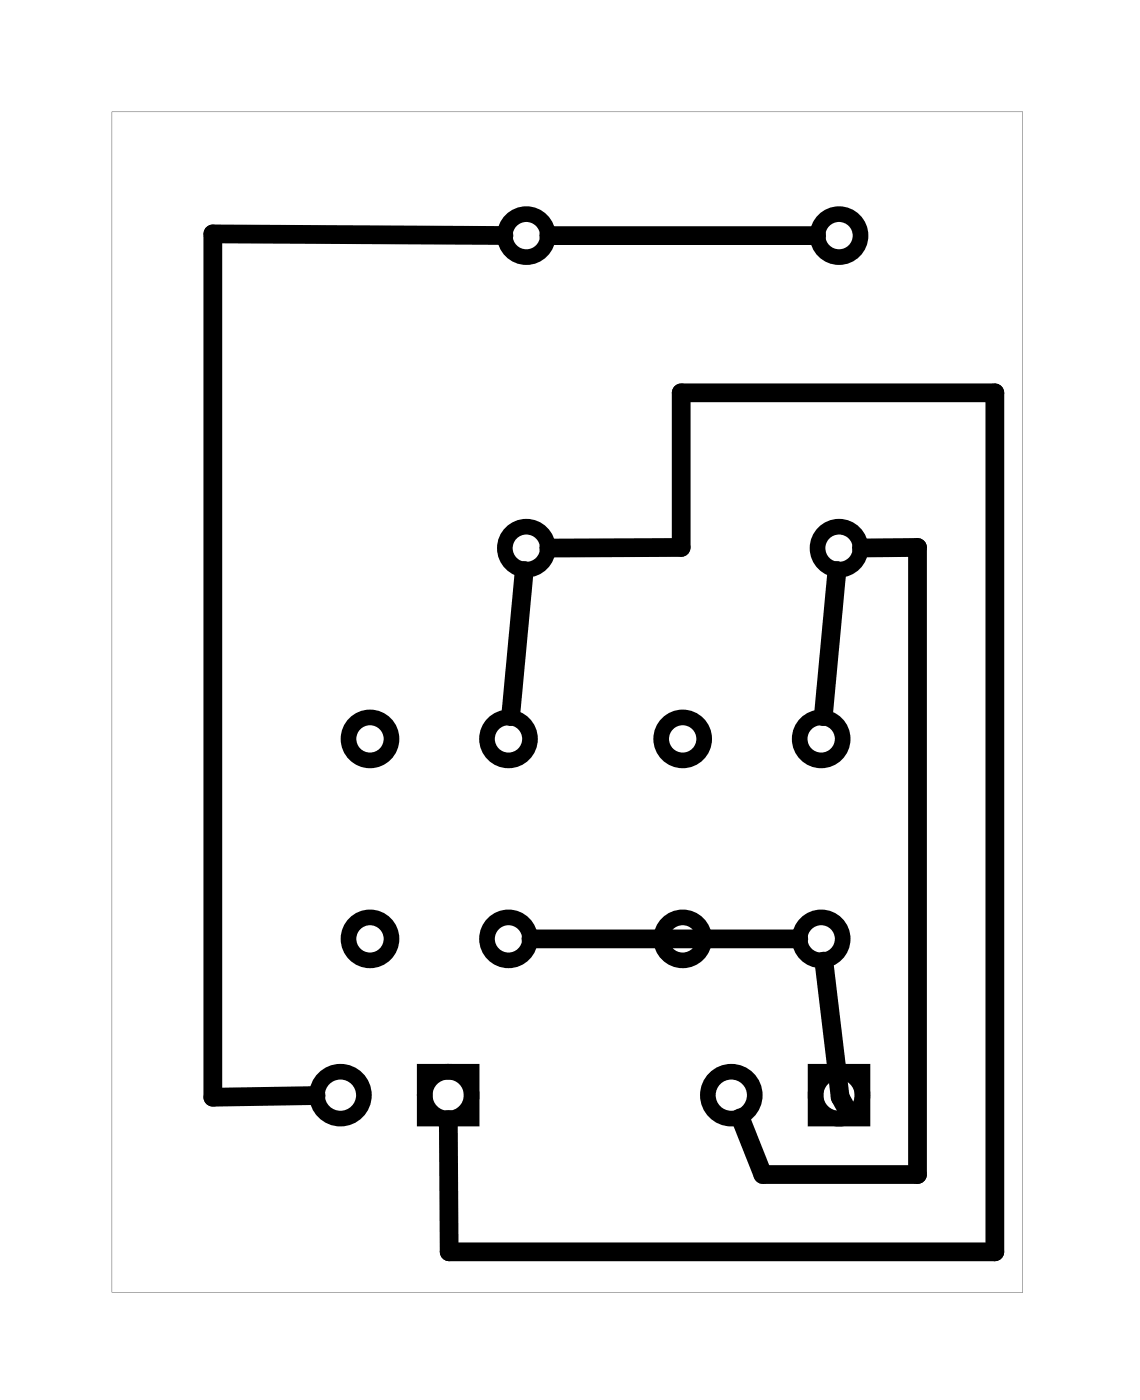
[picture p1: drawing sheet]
<svg xmlns="http://www.w3.org/2000/svg" width="37mm" height="46mm" viewBox="0 0 37 46" stroke-linecap="round" stroke-linejoin="round" font-family="sans-serif">
<path d="M3.6 3.6h29.6v38.4h-29.6zM3.6 3.6v38.4h29.6v-38.4z" fill="#000"/>
<g fill="none" stroke="#000" stroke-width=".51">
<path d="M13.8 34.8h1.5v1.6h-1.5zM26.5 34.8h1.5v1.6h-1.5z"/>
<circle cx="17.1" cy="7.7" r=".7"/>
<circle cx="17.1" cy="17.8" r=".7"/>
<circle cx="27.3" cy="7.7" r=".7"/>
<circle cx="27.3" cy="17.8" r=".7"/>
<circle cx="11.1" cy="35.6" r=".76"/>
<circle cx="12" cy="30.5" r=".7"/>
<circle cx="12" cy="24" r=".7"/>
<circle cx="14.6" cy="35.6" r=".76"/>
<circle cx="16.5" cy="30.5" r=".7"/>
<circle cx="16.5" cy="24" r=".7"/>
<circle cx="22.2" cy="30.5" r=".7"/>
<circle cx="22.2" cy="24" r=".7"/>
<circle cx="23.8" cy="35.6" r=".76"/>
<circle cx="26.7" cy="30.5" r=".7"/>
<circle cx="26.7" cy="24" r=".7"/>
<circle cx="27.3" cy="35.6" r=".76"/>
</g>
<path d="M16.4 7.7l-9.5-.1v28.1l3.4-.1M17 18.5l-.4 4.8M17.8 7.7h8.7M17.8 17.8h4.3v-5h10.2v27.9h-17.7v-4.3M27.2 18.5l-.4 4.8M28 17.8h1.8v20.4h-5l-.7-1.9M17.2 30.5h8.8M26.8 31.2l.5 4.5 .3 .6" fill="none" stroke="#000" stroke-width=".61"/>
</svg>
